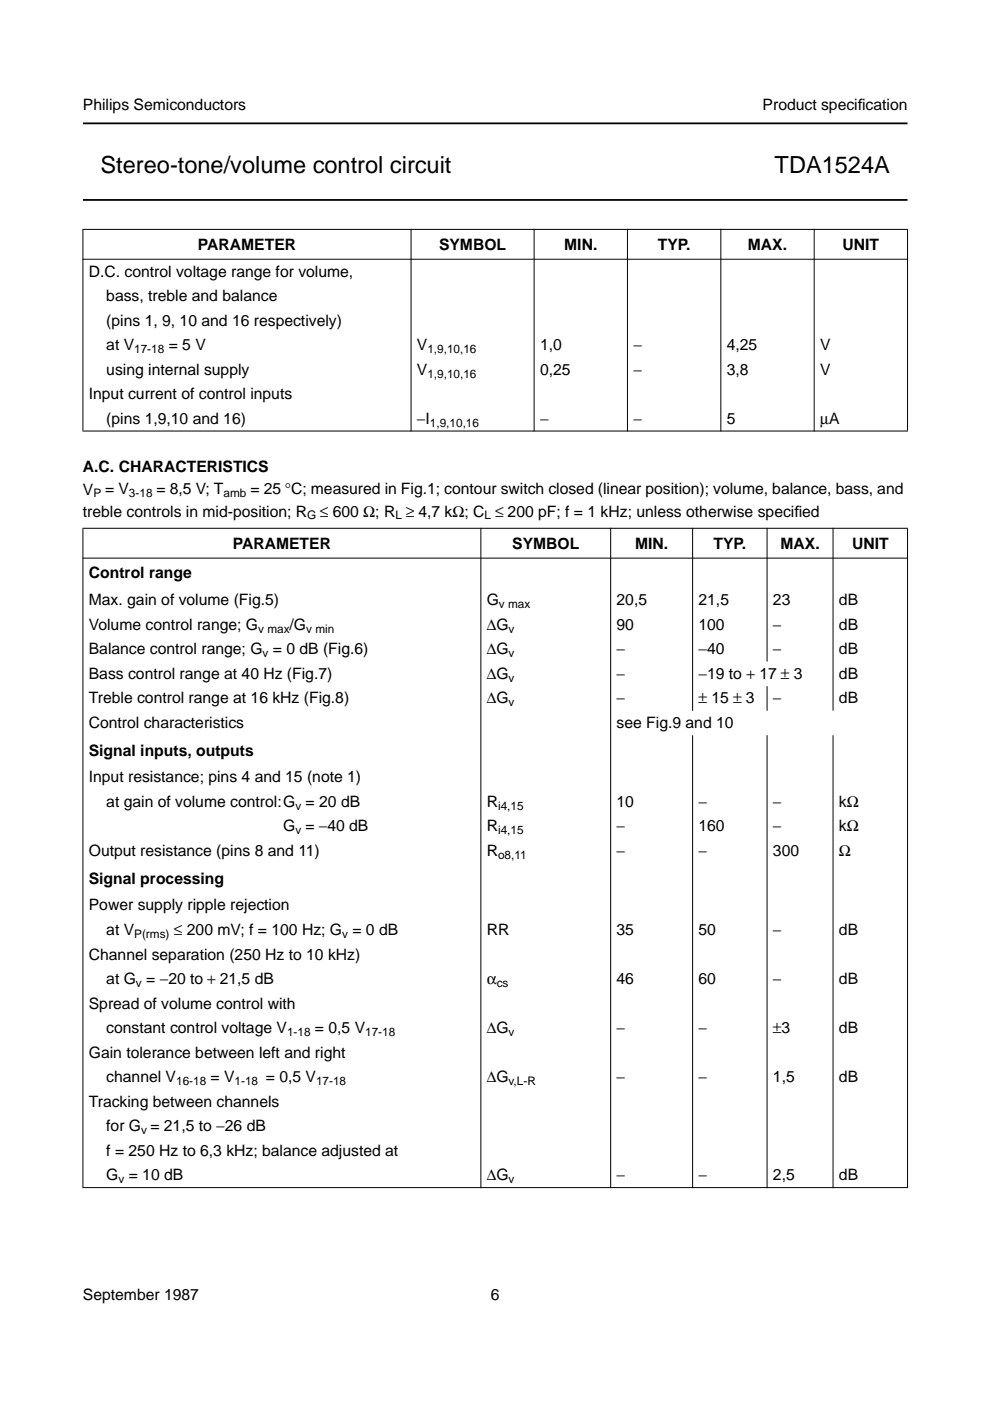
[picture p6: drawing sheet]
<svg xmlns="http://www.w3.org/2000/svg" width="210mm" height="297mm" viewBox="0 0 210 297" stroke-linecap="round" stroke-linejoin="round" font-family="sans-serif">
<defs><g id="words">
<g font-size="5">
<text x="21.3" y="36.6">Stereo-tone/volume control circuit</text>
<text x="164.2" y="36.6">TDA1524A</text>
</g>
<g font-size="3.3">
<text x="17.6" y="23.4">Philips Semiconductors</text>
<text x="161.7" y="23.4">Product specif</text>
<text x="181.9" y="23.4">ication</text>
<text x="42" y="52.9">PARAMETER</text>
<text x="93.1" y="52.9">SYMBOL</text>
<text x="119.6" y="52.9">MIN.</text>
<text x="139.5" y="52.9">TYP.</text>
<text x="158.6" y="52.9">MAX.</text>
<text x="178.6" y="52.9">UNIT</text>
<text x="18.8" y="58.6">D.C. control voltage range for volume,</text>
<text x="22.5" y="63.8">bass, treble and balance</text>
<text x="22.5" y="69">(pins 1, 9, 10 and 16 respectively)</text>
<text x="22.5" y="74.2">at V</text>
<text x="35.8" y="74.2">= 5 V</text>
<text x="88.4" y="74.2">V</text>
<text x="114.5" y="74.2">1,0</text>
<text x="134.3" y="74.2">−</text>
<text x="154.1" y="74.2">4,25</text>
<text x="173.9" y="74.2">V</text>
<text x="22.5" y="79.4">using internal supply</text>
<text x="88.4" y="79.4">V</text>
<text x="114.5" y="79.5">0,25</text>
<text x="134.3" y="79.5">−</text>
<text x="154.1" y="79.5">3,8</text>
<text x="173.9" y="79.5">V</text>
<text x="18.8" y="84.7">Input current of control inputs</text>
<text x="22.5" y="89.9">(pins 1,9,10 and 16)</text>
<text x="88.4" y="89.9">−I</text>
<text x="114.5" y="89.9">−</text>
<text x="134.3" y="89.9">−</text>
<text x="154.1" y="89.9">5</text>
<text x="173.9" y="89.9">µA</text>
<text x="17.6" y="100.1">A.C. CHARACTERISTICS</text>
<text x="17.6" y="104.8">V</text>
<text x="22.3" y="104.8">= V</text>
<text x="33.2" y="104.8">= 8,5 V; T</text>
<text x="53.1" y="104.8">= 25 °C; measured in Fig.1; contour switch closed (linear position); volume, balance, bass, and</text>
<text x="17.6" y="109.5">treble controls in mid-position; R</text>
<text x="67.8" y="109.5">≤ 600 Ω; R ≥ 4,7 kΩ; C ≤ 200 pF; f = 1 kHz; unless otherwise specif</text>
<text x="168.4" y="109.5">ied</text>
<text x="49.3" y="116.3">PARAMETER</text>
<text x="108.6" y="116.3">SYMBOL</text>
<text x="134.7" y="116.3">MIN.</text>
<text x="151.3" y="116.3">TYP.</text>
<text x="165.5" y="116.3">MAX.</text>
<text x="180.6" y="116.3">UNIT</text>
<text x="18.8" y="122.6">Control range</text>
<text x="18.8" y="128.3">Max. gain of volume (Fig.5)</text>
<text x="103.2" y="128.3">G</text>
<text x="130.7" y="128.3">20,5</text>
<text x="148.1" y="128.3">21,5</text>
<text x="163.9" y="128.3">23</text>
<text x="177.9" y="128.3">dB</text>
<text x="18.8" y="133.5">Volume control range; G</text>
<text x="61.4" y="133.5">/G</text>
<text x="103.2" y="133.5">∆G</text>
<text x="130.7" y="133.5">90</text>
<text x="148.1" y="133.5">100</text>
<text x="163.9" y="133.5">−</text>
<text x="177.9" y="133.5">dB</text>
<text x="18.8" y="138.7">Balance control range; G = 0 dB (Fig.6)</text>
<text x="18.8" y="143.9">Bass control range at 40 Hz (Fig.7)</text>
<text x="103.2" y="143.9">∆G</text>
<text x="103.2" y="138.7">∆G</text>
<text x="130.7" y="138.7">−</text>
<text x="130.7" y="143.9">−</text>
<text x="148.1" y="138.7">−40</text>
<text x="148.1" y="143.9">−19 to + 17 ± 3</text>
<text x="163.9" y="138.7">−</text>
<text x="177.9" y="138.7">dB</text>
<text x="177.9" y="143.9">dB</text>
<text x="18.8" y="149.2">Treble control range at 16 kHz (Fig.8)</text>
<text x="103.2" y="149.2">∆G</text>
<text x="130.7" y="149.2">−</text>
<text x="148.1" y="149.2">± 15 ± 3</text>
<text x="163.9" y="149.2">−</text>
<text x="177.9" y="149.2">dB</text>
<text x="18.8" y="154.4">Control characteristics</text>
<text x="130.7" y="154.4">see Fig.9 and 10</text>
<text x="18.8" y="160.2">Signal inputs, outputs</text>
<text x="18.8" y="165.9">Input resistance; pins 4 and 15 (note 1)</text>
<text x="22.5" y="171.1">at gain of volume control:G = 20 dB</text>
<text x="103.2" y="171.1">R</text>
<text x="130.7" y="171.1">10</text>
<text x="148.1" y="171.1">−</text>
<text x="163.9" y="171.1">−</text>
<text x="177.9" y="171.1">kΩ</text>
<text x="60" y="176.3">G = −40 dB</text>
<text x="103.2" y="176.3">R</text>
<text x="130.7" y="176.3">−</text>
<text x="148.1" y="176.3">160</text>
<text x="163.9" y="176.3">−</text>
<text x="177.9" y="176.3">kΩ</text>
<text x="18.8" y="181.5">Output resistance (pins 8 and 11)</text>
<text x="103.2" y="181.5">R</text>
<text x="130.7" y="181.5">−</text>
<text x="148.1" y="181.5">−</text>
<text x="163.9" y="181.5">300</text>
<text x="177.9" y="181.5">Ω</text>
<text x="18.8" y="187.3">Signal processing</text>
<text x="18.8" y="193">Power supply ripple rejection</text>
<text x="18.8" y="203.4">Channel separation (250 Hz to 10 kHz)</text>
<text x="22.5" y="198.2">at V</text>
<text x="36.9" y="198.2">≤ 200 mV; f = 100 Hz; G = 0 dB</text>
<text x="103.2" y="198.2">RR</text>
<text x="130.7" y="198.2">35</text>
<text x="148.1" y="198.2">50</text>
<text x="163.9" y="198.2">−</text>
<text x="177.9" y="198.2">dB</text>
<text x="22.5" y="208.6">at G = −20 to + 21,5 dB</text>
<text x="103.2" y="208.6">α</text>
<text x="130.7" y="208.6">46</text>
<text x="148.1" y="208.6">60</text>
<text x="163.9" y="208.6">−</text>
<text x="177.9" y="208.6">dB</text>
<text x="18.8" y="213.8">Spread of volume control with</text>
<text x="22.5" y="219">constant control voltage V</text>
<text x="66.8" y="219">= 0,5 V</text>
<text x="103.2" y="219">∆G</text>
<text x="130.7" y="219">−</text>
<text x="148.1" y="219">−</text>
<text x="163.9" y="219">±3</text>
<text x="177.9" y="219">dB</text>
<text x="18.8" y="224.2">Gain tolerance between left and right</text>
<text x="22.5" y="229.4">channel V</text>
<text x="44.7" y="229.5">= V</text>
<text x="56.4" y="229.5">= 0,5 V</text>
<text x="103.2" y="229.5">∆G</text>
<text x="130.7" y="229.5">−</text>
<text x="148.1" y="229.5">−</text>
<text x="163.9" y="229.5">1,5</text>
<text x="177.9" y="229.5">dB</text>
<text x="18.8" y="234.7">Tracking between channels</text>
<text x="22.5" y="239.9">for G = 21,5 to −26 dB</text>
<text x="22.5" y="245.1">f = 250 Hz to 6,3 kHz; balance adjusted at</text>
<text x="22.5" y="250.3">G = 10 dB</text>
<text x="103.2" y="250.3">∆G</text>
<text x="130.7" y="250.3">−</text>
<text x="148.1" y="250.3">−</text>
<text x="163.9" y="250.3">2,5</text>
<text x="177.9" y="250.3">dB</text>
<text x="17.6" y="275.6">September 1987</text>
<text x="104.1" y="275.6">6</text>
</g>
<g font-size="2.5">
<text x="28.5" y="74.8">17-18</text>
<text x="90.6" y="74.8">1,9,10,16</text>
<text x="90.6" y="80">1,9,10,16</text>
<text x="91.2" y="90.5">1,9,10,16</text>
<text x="19.8" y="105.4">P</text>
<text x="27.3" y="105.4">3-18</text>
<text x="47.4" y="105.4">amb</text>
<text x="65.1" y="110.1">G</text>
<text x="83.8" y="110.1">L</text>
<text x="102.7" y="110.1">L</text>
<text x="105.8" y="128.9">v max</text>
<text x="54.7" y="134.1">v max</text>
<text x="64.9" y="134.1">v min</text>
<text x="107.8" y="134.1">v</text>
<text x="55.7" y="139.3">v</text>
<text x="107.8" y="139.3">v</text>
<text x="107.8" y="144.5">v</text>
<text x="107.8" y="149.8">v</text>
<text x="62.6" y="171.7">v</text>
<text x="105.6" y="171.7">i4,15</text>
<text x="62.6" y="176.9">v</text>
<text x="105.6" y="176.9">i4,15</text>
<text x="105.6" y="182.1">o8,11</text>
<text x="28.5" y="198.8">P(rms)</text>
<text x="72.5" y="198.8">v</text>
<text x="28.8" y="209.2">v</text>
<text x="105.3" y="209.2">cs</text>
<text x="60.9" y="219.6">1-18</text>
<text x="77.4" y="219.6">17-18</text>
<text x="107.8" y="219.6">v</text>
<text x="37.3" y="230.1">16-18</text>
<text x="49.7" y="230.1">1-18</text>
<text x="67" y="230.1">17-18</text>
<text x="107.8" y="230.1">v,L-R</text>
<text x="29.9" y="240.5">v</text>
<text x="25.1" y="250.9">v</text>
<text x="107.8" y="250.9">v</text>
</g>
</g></defs>
<path d="M17.6 26.2h174.8M17.6 42.4h174.8" fill="none" stroke="#000" stroke-width=".38"/>
<g fill="#000" stroke="#000" stroke-width=".21">
<path d="M17.5 48.6h175zM17.5 55h175zM17.6 48.7v42.6zM87.2 48.5v43zM113.2 48.5v43zM133 48.5v43zM152.8 48.5v43zM172.6 48.5v43zM192.4 48.7v42.6zM17.5 91.4h175zM17.5 112h175zM17.5 118.3h175z"/>
<path d="M146.9 111.9v38.8zM162.6 111.9v28.4zM162.6 145.5v5.2zM176.6 111.9v38.8zM17.6 112.1v139.6zM102 111.9v140zM129.5 111.9v140zM146.9 155.9v96zM162.6 155.9v96zM176.6 155.9v96zM192.4 112.1v139.6zM17.5 251.8h175z"/>
</g>
<use href="#words"/>
</svg>
